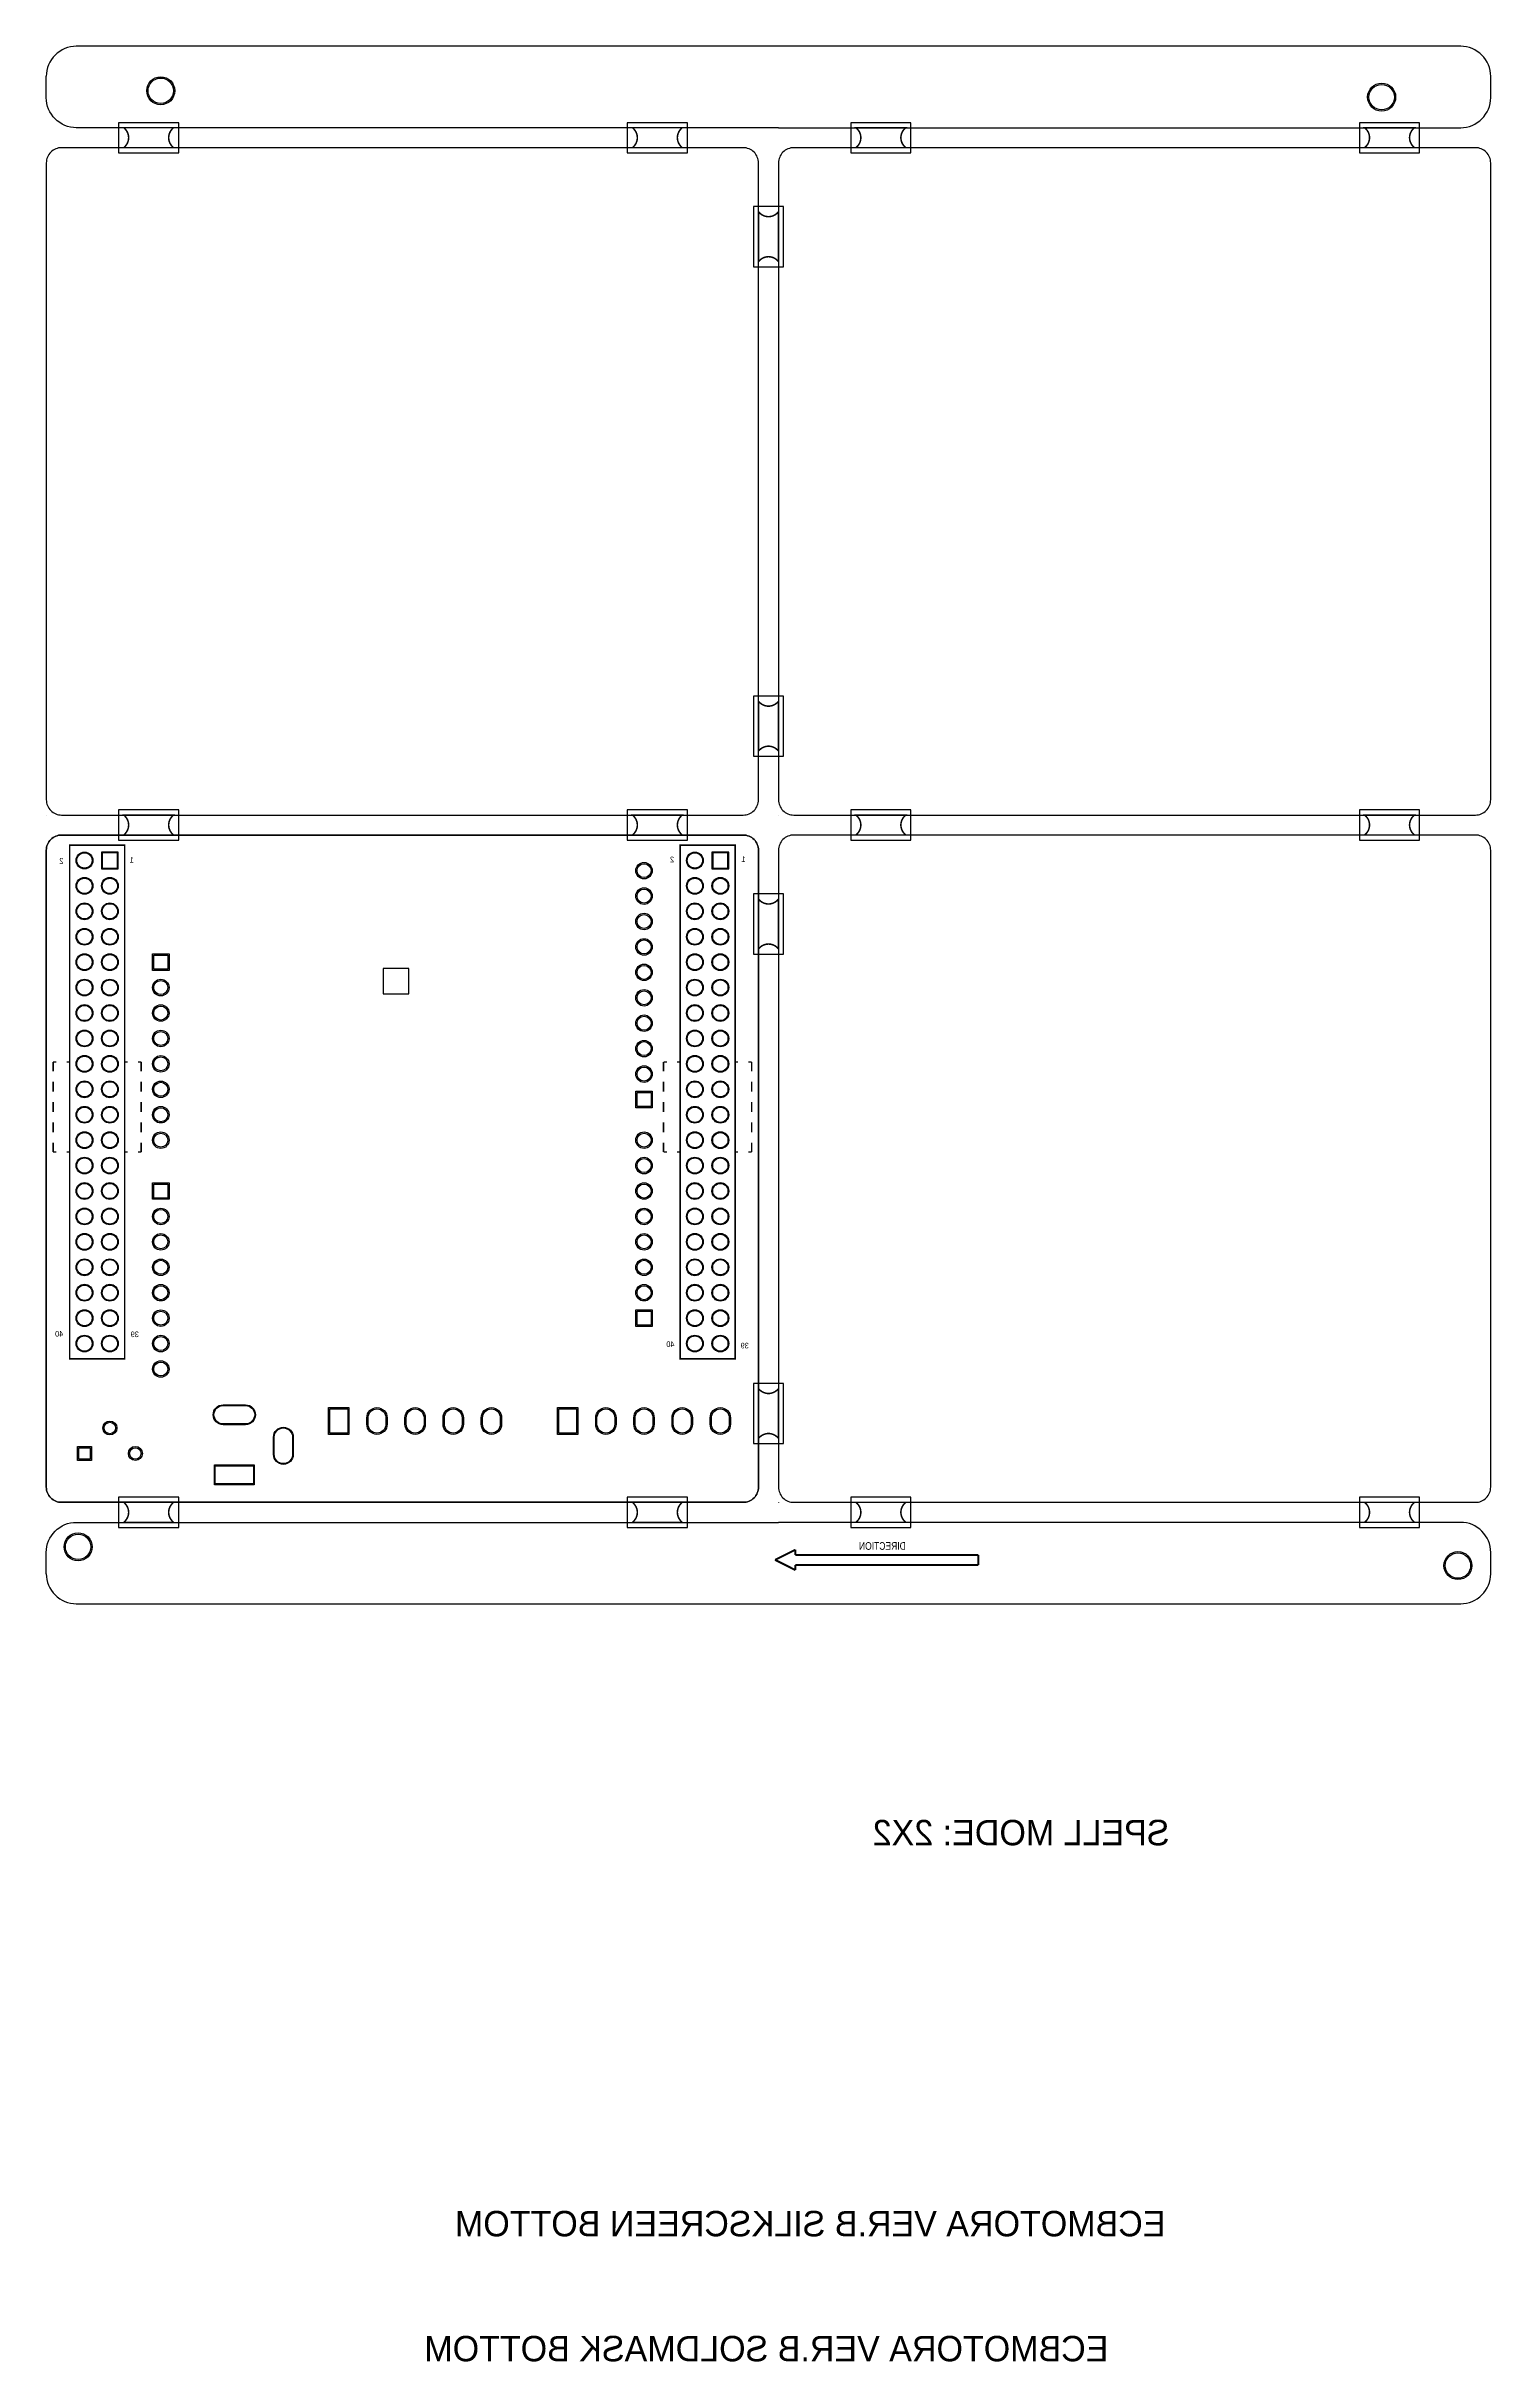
# Model space of a CAD drawing. Extents: x 0 to 144, y -86 to 145.
import ezdxf

# ---------------------------------------------------------------- set-up
doc = ezdxf.new("R2010")
doc.units = 0
for name, color, linetype in [('BOARD_GEOMETRY_ASSEMBLY_BOTTOM', 3, 'CONTINUOUS'), ('BOARD_GEOMETRY_OUTLINE', 1, 'CONTINUOUS'), ('BOARD_GEOMETRY_SOLDERMASK_BOTTO', 4, 'CONTINUOUS'), ('PACKAGE_GEOMETRY_SILKSCREEN_BOT', 5, 'CONTINUOUS'), ('PACKAGE_GEOMETRY_SOLDERMASK_BOT', 7, 'CONTINUOUS'), ('PIN_BOTTOM', 8, 'CONTINUOUS'), ('PIN_SOLDERMASK_BOTTOM', 9, 'CONTINUOUS')]:
    doc.layers.add(name, color=color, linetype=linetype)

msp = doc.modelspace()

# ---------------------------------------------------------------- linework, layer by layer
at = {"layer": 'BOARD_GEOMETRY_OUTLINE'}
for points in [[(2.9972, 145.444464, 0.414214), (0, 142.447264)], [(144.239996, 142.447264, 0.414214), (141.242796, 145.444464)], [(73.119996, 137.316464), (2.9972, 137.316464, -0.414214), (0, 140.313664), (0, 142.447264)], [(73.119996, 137.316464), (141.242796, 137.316464, 0.414214), (144.239996, 140.313664), (144.239996, 142.447264)], [(1.524, 68.658232), (69.596, 68.658232, 0.414214), (71.12, 70.182232), (71.12, 133.792468, 0.414214), (69.596, 135.316468), (1.524, 135.316468, 0.414214), (0, 133.792468), (0, 70.182232, 0.414214), (1.524, 68.658232)], [(74.643996, 68.658232), (142.715996, 68.658232, 0.414214), (144.239996, 70.182232), (144.239996, 133.792468, 0.414214), (142.715996, 135.316468), (74.643996, 135.316468, 0.414214), (73.119996, 133.792468), (73.119996, 70.182232, 0.414214), (74.643996, 68.658232)], [(1.524, 0), (69.596, 0, 0.414214), (71.12, 1.524), (71.12, 65.134236, 0.414214), (69.596, 66.658236), (1.524, 66.658236, 0.414214), (0, 65.134236), (0, 1.524, 0.414214), (1.524, 0)], [(74.643996, 0), (142.715996, 0, 0.414214), (144.239996, 1.524), (144.239996, 65.134236, 0.414214), (142.715996, 66.658236), (74.643996, 66.658236, 0.414214), (73.119996, 65.134236), (73.119996, 1.524, 0.414214), (74.643996, 0)], [(0, -7.130796), (0, -4.997196, -0.414214), (2.9972, -1.999996), (73.119996, -1.999996)], [(144.239996, -7.130796), (144.239996, -4.997196, 0.414214), (141.242796, -1.999996), (73.119996, -1.999996)], [(0, -7.130796, 0.414214), (2.9972, -10.127996)], [(141.242796, -10.127996, 0.414214), (144.239996, -7.130796)]]:
    msp.add_lwpolyline(points, format="xyb", dxfattribs=at)
for points in [[(73.119996, 145.444464), (2.9972, 145.444464)], [(141.242796, 145.444464), (73.119996, 145.444464)], [(0, 68.658232), (0, 68.65747)], [(73.119996, 68.658232), (73.119996, 68.65747)], [(73.119996, 0), (73.119996, -0.000762)], [(2.9972, -10.127996), (73.119996, -10.127996)], [(73.119996, -10.127996), (141.242796, -10.127996)]]:
    msp.add_lwpolyline(points, dxfattribs=at)
msp.add_lwpolyline([(0, 1.524), (0, 65.134236, -0.414214), (1.524, 66.658236), (69.596, 66.658236, -0.414214), (71.12, 65.134236), (71.12, 1.524, -0.414214), (69.596, 0), (1.524, 0, -0.414214)], format="xyb", close=True, dxfattribs=at)
at = {"layer": 'BOARD_GEOMETRY_SOLDERMASK_BOTTO'}
msp.add_lwpolyline([(33.655, 53.323236), (33.655, 50.783236), (36.195, 50.783236), (36.195, 53.323236)], close=True, dxfattribs=at)
at = {"layer": 'PACKAGE_GEOMETRY_SILKSCREEN_BOT', "const_width": 0.1524}
for points in [[(10.219944, 135.316214), (7.735824, 135.316214), (7.855458, 135.436356, 0.414167), (7.855458, 137.196322), (7.735062, 137.316718), (10.219944, 137.316718)], [(10.219944, 137.316718), (12.704064, 137.316718), (12.58443, 137.196576, 0.414167), (12.58443, 135.43661), (12.704826, 135.316214), (10.219944, 135.316214)], [(61.019944, 135.316214), (58.535824, 135.316214), (58.655458, 135.436356, 0.414167), (58.655458, 137.196322), (58.535062, 137.316718), (61.019944, 137.316718)], [(61.019944, 137.316718), (63.504064, 137.316718), (63.38443, 137.196576, 0.414167), (63.38443, 135.43661), (63.504826, 135.316214), (61.019944, 135.316214)], [(83.33994, 135.316214), (80.85582, 135.316214), (80.975454, 135.436356, 0.414167), (80.975454, 137.196322), (80.855058, 137.316718), (83.33994, 137.316718)], [(83.33994, 137.316718), (85.82406, 137.316718), (85.704426, 137.196576, 0.414167), (85.704426, 135.43661), (85.824822, 135.316214), (83.33994, 135.316214)], [(134.13994, 135.316214), (131.65582, 135.316214), (131.775454, 135.436356, 0.414167), (131.775454, 137.196322), (131.655058, 137.316718), (134.13994, 137.316718)], [(134.13994, 137.316718), (136.62406, 137.316718), (136.504426, 137.196576, 0.414167), (136.504426, 135.43661), (136.624822, 135.316214), (134.13994, 135.316214)], [(71.119746, 126.426468), (71.119746, 128.910588), (71.239888, 128.790954, 0.414167), (72.999854, 128.790954), (73.12025, 128.91135), (73.12025, 126.426468)], [(73.12025, 126.426468), (73.12025, 123.942348), (73.000108, 124.061982, 0.414167), (71.240142, 124.061982), (71.119746, 123.941586), (71.119746, 126.426468)], [(71.119746, 77.531468), (71.119746, 80.015588), (71.239888, 79.895954, 0.414167), (72.999854, 79.895954), (73.12025, 80.01635), (73.12025, 77.531468)], [(73.12025, 77.531468), (73.12025, 75.047348), (73.000108, 75.166982, 0.414167), (71.240142, 75.166982), (71.119746, 75.046586), (71.119746, 77.531468)], [(10.219944, 66.657982), (7.735824, 66.657982), (7.855458, 66.778124, 0.414167), (7.855458, 68.53809), (7.735062, 68.658486), (10.219944, 68.658486)], [(10.219944, 68.658486), (12.704064, 68.658486), (12.58443, 68.538344, 0.414167), (12.58443, 66.778378), (12.704826, 66.657982), (10.219944, 66.657982)], [(61.019944, 66.657982), (58.535824, 66.657982), (58.655458, 66.778124, 0.414167), (58.655458, 68.53809), (58.535062, 68.658486), (61.019944, 68.658486)], [(61.019944, 68.658486), (63.504064, 68.658486), (63.38443, 68.538344, 0.414167), (63.38443, 66.778378), (63.504826, 66.657982), (61.019944, 66.657982)], [(83.33994, 66.657982), (80.85582, 66.657982), (80.975454, 66.778124, 0.414167), (80.975454, 68.53809), (80.855058, 68.658486), (83.33994, 68.658486)], [(83.33994, 68.658486), (85.82406, 68.658486), (85.704426, 68.538344, 0.414167), (85.704426, 66.778378), (85.824822, 66.657982), (83.33994, 66.657982)], [(134.13994, 66.657982), (131.65582, 66.657982), (131.775454, 66.778124, 0.414167), (131.775454, 68.53809), (131.655058, 68.658486), (134.13994, 68.658486)], [(134.13994, 68.658486), (136.62406, 68.658486), (136.504426, 68.538344, 0.414167), (136.504426, 66.778378), (136.624822, 66.657982), (134.13994, 66.657982)], [(71.119746, 57.768236), (71.119746, 60.252356), (71.239888, 60.132722, 0.414167), (72.999854, 60.132722), (73.12025, 60.253118), (73.12025, 57.768236)], [(73.12025, 57.768236), (73.12025, 55.284116), (73.000108, 55.40375, 0.414167), (71.240142, 55.40375), (71.119746, 55.283354), (71.119746, 57.768236)], [(71.119746, 8.873236), (71.119746, 11.357356), (71.239888, 11.237722, 0.414167), (72.999854, 11.237722), (73.12025, 11.358118), (73.12025, 8.873236)], [(73.12025, 8.873236), (73.12025, 6.389116), (73.000108, 6.50875, 0.414167), (71.240142, 6.50875), (71.119746, 6.388354), (71.119746, 8.873236)], [(10.219944, -2.00025), (7.735824, -2.00025), (7.855458, -1.880108, 0.414167), (7.855458, -0.120142), (7.735062, 0.000254), (10.219944, 0.000254)], [(10.219944, 0.000254), (12.704064, 0.000254), (12.58443, -0.119888, 0.414167), (12.58443, -1.879854), (12.704826, -2.00025), (10.219944, -2.00025)], [(61.019944, -2.00025), (58.535824, -2.00025), (58.655458, -1.880108, 0.414167), (58.655458, -0.120142), (58.535062, 0.000254), (61.019944, 0.000254)], [(61.019944, 0.000254), (63.504064, 0.000254), (63.38443, -0.119888, 0.414167), (63.38443, -1.879854), (63.504826, -2.00025), (61.019944, -2.00025)], [(83.33994, -2.00025), (80.85582, -2.00025), (80.975454, -1.880108, 0.414167), (80.975454, -0.120142), (80.855058, 0.000254), (83.33994, 0.000254)], [(83.33994, 0.000254), (85.82406, 0.000254), (85.704426, -0.119888, 0.414167), (85.704426, -1.879854), (85.824822, -2.00025), (83.33994, -2.00025)], [(134.13994, -2.00025), (131.65582, -2.00025), (131.775454, -1.880108, 0.414167), (131.775454, -0.120142), (131.655058, 0.000254), (134.13994, 0.000254)], [(134.13994, 0.000254), (136.62406, 0.000254), (136.504426, -0.119888, 0.414167), (136.504426, -1.879854), (136.624822, -2.00025), (134.13994, -2.00025)]]:
    msp.add_lwpolyline(points, format="xyb", dxfattribs=at)
at = {"layer": 'PACKAGE_GEOMETRY_SILKSCREEN_BOT'}
for points, const_width in [([(7.830058, 65.638172), (7.830058, 14.3383), (2.329942, 14.3383), (2.329942, 65.638172), (7.830058, 65.638172)], 0.1524), ([(68.790058, 65.638172), (68.790058, 14.3383), (63.289942, 14.3383), (63.289942, 65.638172), (68.790058, 65.638172)], 0.1524), ([(0.679958, 43.988228), (1.016, 43.988228)], 0.1524), ([(0.679958, 43.052238), (0.679958, 43.988228)], 0.1524), ([(2.032, 43.988228), (2.329942, 43.988228)], 0.1524), ([(7.830058, 43.988228), (8.128, 43.988228)], 0.1524), ([(9.144, 43.988228), (9.480042, 43.988228)], 0.1524), ([(9.480042, 43.988228), (9.480042, 43.052238)], 0.1524), ([(61.639958, 43.988228), (61.976, 43.988228)], 0.1524), ([(61.639958, 43.052238), (61.639958, 43.988228)], 0.1524), ([(62.992, 43.988228), (63.289942, 43.988228)], 0.1524), ([(68.790058, 43.988228), (69.088, 43.988228)], 0.1524), ([(70.104, 43.988228), (70.440042, 43.988228)], 0.1524), ([(70.440042, 43.988228), (70.440042, 43.052238)], 0.1524), ([(0.679958, 41.020238), (0.679958, 42.036238)], 0.1524), ([(9.480042, 42.036238), (9.480042, 41.020238)], 0.1524), ([(61.639958, 41.020238), (61.639958, 42.036238)], 0.1524), ([(70.440042, 42.036238), (70.440042, 41.020238)], 0.1524), ([(0.679958, 38.988238), (0.679958, 40.004238)], 0.1524), ([(9.480042, 40.004238), (9.480042, 38.988238)], 0.1524), ([(61.639958, 38.988238), (61.639958, 40.004238)], 0.1524), ([(70.440042, 40.004238), (70.440042, 38.988238)], 0.1524), ([(0.679958, 36.956238), (0.679958, 37.972238)], 0.1524), ([(9.480042, 37.972238), (9.480042, 36.956238)], 0.1524), ([(61.639958, 36.956238), (61.639958, 37.972238)], 0.1524), ([(70.440042, 37.972238), (70.440042, 36.956238)], 0.1524), ([(0.679958, 34.988246), (0.679958, 35.940238)], 0.1524), ([(1.016, 34.988246), (0.679958, 34.988246)], 0.1524), ([(2.329942, 34.988246), (2.032, 34.988246)], 0.1524), ([(8.128, 34.988246), (7.830058, 34.988246)], 0.1524), ([(9.480042, 34.988246), (9.144, 34.988246)], 0.1524), ([(9.480042, 35.940238), (9.480042, 34.988246)], 0.1524), ([(61.639958, 34.988246), (61.639958, 35.940238)], 0.1524), ([(61.976, 34.988246), (61.639958, 34.988246)], 0.1524), ([(63.289942, 34.988246), (62.992, 34.988246)], 0.1524), ([(69.088, 34.988246), (68.790058, 34.988246)], 0.1524), ([(70.440042, 34.988246), (70.104, 34.988246)], 0.1524), ([(70.440042, 35.940238), (70.440042, 34.988246)], 0.1524), ([(74.803254, -4.7371), (72.77862, -5.747004)], 0.2032), ([(72.77862, -5.747004), (74.805032, -6.769862)], 0.2032), ([(74.803254, -5.247132), (74.803254, -4.7371)], 0.2032), ([(74.80427, -5.248148), (74.803254, -5.247132)], 0.2032), ([(93.08846, -5.248148), (74.80427, -5.248148)], 0.2032), ([(74.805032, -6.265672), (74.80427, -6.26491)], 0.2032), ([(74.80427, -6.26491), (93.08846, -6.26491)], 0.2032), ([(74.805032, -6.769862), (74.805032, -6.265672)], 0.2032), ([(93.08846, -6.26491), (93.08846, -5.248148)], 0.2032)]:
    msp.add_lwpolyline(points, dxfattribs=dict(at, const_width=const_width))
at = {"layer": 'PACKAGE_GEOMETRY_SOLDERMASK_BOT'}
for points in [[(7.21995, 134.816596), (13.219938, 134.816596), (13.219938, 137.816336), (7.21995, 137.816336)], [(58.01995, 134.816596), (64.019938, 134.816596), (64.019938, 137.816336), (58.01995, 137.816336)], [(80.339946, 134.816596), (86.339934, 134.816596), (86.339934, 137.816336), (80.339946, 137.816336)], [(131.139946, 134.816596), (137.139934, 134.816596), (137.139934, 137.816336), (131.139946, 137.816336)], [(73.619868, 123.426474), (73.619868, 129.426462), (70.620128, 129.426462), (70.620128, 123.426474)], [(73.619868, 74.531474), (73.619868, 80.531462), (70.620128, 80.531462), (70.620128, 74.531474)], [(7.21995, 66.158364), (13.219938, 66.158364), (13.219938, 69.158104), (7.21995, 69.158104)], [(58.01995, 66.158364), (64.019938, 66.158364), (64.019938, 69.158104), (58.01995, 69.158104)], [(80.339946, 66.158364), (86.339934, 66.158364), (86.339934, 69.158104), (80.339946, 69.158104)], [(131.139946, 66.158364), (137.139934, 66.158364), (137.139934, 69.158104), (131.139946, 69.158104)], [(73.619868, 54.768242), (73.619868, 60.76823), (70.620128, 60.76823), (70.620128, 54.768242)], [(73.619868, 5.873242), (73.619868, 11.87323), (70.620128, 11.87323), (70.620128, 5.873242)], [(7.21995, -2.499868), (13.219938, -2.499868), (13.219938, 0.499872), (7.21995, 0.499872)], [(58.01995, -2.499868), (64.019938, -2.499868), (64.019938, 0.499872), (58.01995, 0.499872)], [(80.339946, -2.499868), (86.339934, -2.499868), (86.339934, 0.499872), (80.339946, 0.499872)], [(131.139946, -2.499868), (137.139934, -2.499868), (137.139934, 0.499872), (131.139946, 0.499872)]]:
    msp.add_lwpolyline(points, close=True, dxfattribs=at)
at = {"layer": 'PIN_BOTTOM'}
for points in [[(7.112, 64.880236), (5.588, 64.880236), (5.588, 63.356236), (7.112, 63.356236)], [(68.072, 64.880236), (66.548, 64.880236), (66.548, 63.356236), (68.072, 63.356236)], [(10.7315, 54.656736), (12.1285, 54.656736), (12.1285, 53.259736), (10.7315, 53.259736)], [(60.3885, 39.539926), (58.9915, 39.539926), (58.9915, 40.936926), (60.3885, 40.936926)], [(10.7315, 31.796736), (12.1285, 31.796736), (12.1285, 30.399736), (10.7315, 30.399736)], [(60.3885, 17.699736), (58.9915, 17.699736), (58.9915, 19.096736), (60.3885, 19.096736)], [(28.321, 6.918452), (28.321, 9.331452), (30.099, 9.331452), (30.099, 6.918452)], [(51.181, 6.918452), (51.181, 9.331452), (52.959, 9.331452), (52.959, 6.918452)], [(4.3815, 5.456428), (4.3815, 4.313428), (3.2385, 4.313428), (3.2385, 5.456428)], [(16.870172, 3.661664), (20.680172, 3.661664), (20.680172, 1.832864), (16.870172, 1.832864)]]:
    msp.add_lwpolyline(points, close=True, dxfattribs=at)
for points in [[(19.892772, 7.832852), (17.657572, 7.832852, -1), (17.657572, 9.661652), (19.892772, 9.661652, -1)], [(33.909, 8.442452), (33.909, 7.807452, -1), (32.131, 7.807452), (32.131, 8.442452, -1)], [(37.719, 8.442452), (37.719, 7.807452, -1), (35.941, 7.807452), (35.941, 8.442452, -1)], [(41.529, 8.442452), (41.529, 7.807452, -1), (39.751, 7.807452), (39.751, 8.442452, -1)], [(45.339, 8.442452), (45.339, 7.807452, -1), (43.561, 7.807452), (43.561, 8.442452, -1)], [(56.769, 8.442452), (56.769, 7.807452, -1), (54.991, 7.807452), (54.991, 8.442452, -1)], [(60.579, 8.442452), (60.579, 7.807452, -1), (58.801, 7.807452), (58.801, 8.442452, -1)], [(64.389, 8.442452), (64.389, 7.807452, -1), (62.611, 7.807452), (62.611, 8.442452, -1)], [(68.199, 8.442452), (68.199, 7.807452, -1), (66.421, 7.807452), (66.421, 8.442452, -1)], [(22.76094, 4.783582), (22.76094, 6.510782, -1), (24.58974, 6.510782), (24.58974, 4.783582, -1)]]:
    msp.add_lwpolyline(points, format="xyb", close=True, dxfattribs=at)
for centre, radius in [((11.43, 141.002004), 1.27), ((133.35, 140.367004), 1.27), ((3.81, 64.118236), 0.762), ((64.77, 64.118236), 0.762), ((59.69, 63.098426), 0.6985), ((3.81, 61.578236), 0.762), ((6.35, 61.578236), 0.762), ((59.69, 60.558426), 0.6985), ((64.77, 61.578236), 0.762), ((67.31, 61.578236), 0.762), ((3.81, 59.038236), 0.762), ((6.35, 59.038236), 0.762), ((59.69, 58.018426), 0.6985), ((64.77, 59.038236), 0.762), ((67.31, 59.038236), 0.762), ((3.81, 56.498236), 0.762), ((6.35, 56.498236), 0.762), ((59.69, 55.478426), 0.6985), ((64.77, 56.498236), 0.762), ((67.31, 56.498236), 0.762), ((3.81, 53.958236), 0.762), ((6.35, 53.958236), 0.762), ((59.69, 52.938426), 0.6985), ((64.77, 53.958236), 0.762), ((67.31, 53.958236), 0.762), ((3.81, 51.418236), 0.762), ((6.35, 51.418236), 0.762), ((11.43, 51.418236), 0.6985), ((59.69, 50.398426), 0.6985), ((64.77, 51.418236), 0.762), ((67.31, 51.418236), 0.762), ((3.81, 48.878236), 0.762), ((6.35, 48.878236), 0.762), ((11.43, 48.878236), 0.6985), ((64.77, 48.878236), 0.762), ((67.31, 48.878236), 0.762), ((3.81, 46.338236), 0.762), ((6.35, 46.338236), 0.762), ((11.43, 46.338236), 0.6985), ((59.69, 47.858426), 0.6985), ((64.77, 46.338236), 0.762), ((67.31, 46.338236), 0.762), ((3.81, 43.798236), 0.762), ((6.35, 43.798236), 0.762), ((11.43, 43.798236), 0.6985), ((59.69, 45.318426), 0.6985), ((64.77, 43.798236), 0.762), ((67.31, 43.798236), 0.762), ((3.81, 41.258236), 0.762), ((6.35, 41.258236), 0.762), ((11.43, 41.258236), 0.6985), ((59.69, 42.778426), 0.6985), ((64.77, 41.258236), 0.762), ((67.31, 41.258236), 0.762), ((3.81, 38.718236), 0.762), ((6.35, 38.718236), 0.762), ((11.43, 38.718236), 0.6985), ((64.77, 38.718236), 0.762), ((67.31, 38.718236), 0.762), ((3.81, 36.178236), 0.762), ((6.35, 36.178236), 0.762), ((11.43, 36.178236), 0.6985), ((59.69, 36.178236), 0.6985), ((64.77, 36.178236), 0.762), ((67.31, 36.178236), 0.762), ((3.81, 33.638236), 0.762), ((6.35, 33.638236), 0.762), ((59.69, 33.638236), 0.6985), ((64.77, 33.638236), 0.762), ((67.31, 33.638236), 0.762), ((3.81, 31.098236), 0.762), ((6.35, 31.098236), 0.762), ((59.69, 31.098236), 0.6985), ((64.77, 31.098236), 0.762), ((67.31, 31.098236), 0.762), ((3.81, 28.558236), 0.762), ((6.35, 28.558236), 0.762), ((11.43, 28.558236), 0.6985), ((59.69, 28.558236), 0.6985), ((64.77, 28.558236), 0.762), ((67.31, 28.558236), 0.762), ((3.81, 26.018236), 0.762), ((6.35, 26.018236), 0.762), ((11.43, 26.018236), 0.6985), ((59.69, 26.018236), 0.6985), ((64.77, 26.018236), 0.762), ((67.31, 26.018236), 0.762), ((3.81, 23.478236), 0.762), ((6.35, 23.478236), 0.762), ((11.43, 23.478236), 0.6985), ((59.69, 23.478236), 0.6985), ((64.77, 23.478236), 0.762), ((67.31, 23.478236), 0.762), ((3.81, 20.938236), 0.762), ((6.35, 20.938236), 0.762), ((11.43, 20.938236), 0.6985), ((59.69, 20.938236), 0.6985), ((64.77, 20.938236), 0.762), ((67.31, 20.938236), 0.762), ((3.81, 18.398236), 0.762), ((6.35, 18.398236), 0.762), ((11.43, 18.398236), 0.6985), ((64.77, 18.398236), 0.762), ((67.31, 18.398236), 0.762), ((3.81, 15.858236), 0.762), ((6.35, 15.858236), 0.762), ((11.43, 15.858236), 0.6985), ((64.77, 15.858236), 0.762), ((67.31, 15.858236), 0.762), ((11.43, 13.318236), 0.6985), ((6.35, 7.424928), 0.5715), ((8.89, 4.884928), 0.5715), ((3.175, -4.445), 1.27), ((140.97, -6.317996), 1.27)]:
    msp.add_circle(centre, radius, dxfattribs=at)
at = {"layer": 'PIN_SOLDERMASK_BOTTOM'}
for points in [[(7.1882, 64.956436), (5.5118, 64.956436), (5.5118, 63.280036), (7.1882, 63.280036)], [(68.1482, 64.956436), (66.4718, 64.956436), (66.4718, 63.280036), (68.1482, 63.280036)], [(10.6045, 54.783736), (12.2555, 54.783736), (12.2555, 53.132736), (10.6045, 53.132736)], [(60.5155, 39.412926), (58.8645, 39.412926), (58.8645, 41.063926), (60.5155, 41.063926)], [(10.6045, 31.923736), (12.2555, 31.923736), (12.2555, 30.272736), (10.6045, 30.272736)], [(60.5155, 17.572736), (58.8645, 17.572736), (58.8645, 19.223736), (60.5155, 19.223736)], [(28.194, 6.791452), (28.194, 9.458452), (30.226, 9.458452), (30.226, 6.791452)], [(51.054, 6.791452), (51.054, 9.458452), (53.086, 9.458452), (53.086, 6.791452)], [(4.5085, 5.583428), (4.5085, 4.186428), (3.1115, 4.186428), (3.1115, 5.583428)], [(16.793972, 3.737864), (20.756372, 3.737864), (20.756372, 1.756664), (16.793972, 1.756664)]]:
    msp.add_lwpolyline(points, close=True, dxfattribs=at)
for points in [[(19.892772, 7.756652), (17.657572, 7.756652, -1), (17.657572, 9.737852), (19.892772, 9.737852, -1)], [(34.036, 8.442452), (34.036, 7.807452, -1), (32.004, 7.807452), (32.004, 8.442452, -1)], [(37.846, 8.442452), (37.846, 7.807452, -1), (35.814, 7.807452), (35.814, 8.442452, -1)], [(41.656, 8.442452), (41.656, 7.807452, -1), (39.624, 7.807452), (39.624, 8.442452, -1)], [(45.466, 8.442452), (45.466, 7.807452, -1), (43.434, 7.807452), (43.434, 8.442452, -1)], [(56.896, 8.442452), (56.896, 7.807452, -1), (54.864, 7.807452), (54.864, 8.442452, -1)], [(60.706, 8.442452), (60.706, 7.807452, -1), (58.674, 7.807452), (58.674, 8.442452, -1)], [(64.516, 8.442452), (64.516, 7.807452, -1), (62.484, 7.807452), (62.484, 8.442452, -1)], [(68.326, 8.442452), (68.326, 7.807452, -1), (66.294, 7.807452), (66.294, 8.442452, -1)], [(22.68474, 4.783582), (22.68474, 6.510782, -1), (24.66594, 6.510782), (24.66594, 4.783582, -1)]]:
    msp.add_lwpolyline(points, format="xyb", close=True, dxfattribs=at)
for centre, radius in [((11.43, 141.002004), 1.397), ((133.35, 140.367004), 1.397), ((3.81, 64.118236), 0.8382), ((64.77, 64.118236), 0.8382), ((59.69, 63.098426), 0.8255), ((3.81, 61.578236), 0.8382), ((6.35, 61.578236), 0.8382), ((59.69, 60.558426), 0.8255), ((64.77, 61.578236), 0.8382), ((67.31, 61.578236), 0.8382), ((3.81, 59.038236), 0.8382), ((6.35, 59.038236), 0.8382), ((59.69, 58.018426), 0.8255), ((64.77, 59.038236), 0.8382), ((67.31, 59.038236), 0.8382), ((3.81, 56.498236), 0.8382), ((6.35, 56.498236), 0.8382), ((59.69, 55.478426), 0.8255), ((64.77, 56.498236), 0.8382), ((67.31, 56.498236), 0.8382), ((3.81, 53.958236), 0.8382), ((6.35, 53.958236), 0.8382), ((59.69, 52.938426), 0.8255), ((64.77, 53.958236), 0.8382), ((67.31, 53.958236), 0.8382), ((3.81, 51.418236), 0.8382), ((6.35, 51.418236), 0.8382), ((11.43, 51.418236), 0.8255), ((59.69, 50.398426), 0.8255), ((64.77, 51.418236), 0.8382), ((67.31, 51.418236), 0.8382), ((3.81, 48.878236), 0.8382), ((6.35, 48.878236), 0.8382), ((11.43, 48.878236), 0.8255), ((59.69, 47.858426), 0.8255), ((64.77, 48.878236), 0.8382), ((67.31, 48.878236), 0.8382), ((3.81, 46.338236), 0.8382), ((6.35, 46.338236), 0.8382), ((11.43, 46.338236), 0.8255), ((64.77, 46.338236), 0.8382), ((67.31, 46.338236), 0.8382), ((3.81, 43.798236), 0.8382), ((6.35, 43.798236), 0.8382), ((11.43, 43.798236), 0.8255), ((59.69, 45.318426), 0.8255), ((64.77, 43.798236), 0.8382), ((67.31, 43.798236), 0.8382), ((3.81, 41.258236), 0.8382), ((6.35, 41.258236), 0.8382), ((11.43, 41.258236), 0.8255), ((59.69, 42.778426), 0.8255), ((64.77, 41.258236), 0.8382), ((67.31, 41.258236), 0.8382), ((3.81, 38.718236), 0.8382), ((6.35, 38.718236), 0.8382), ((11.43, 38.718236), 0.8255), ((64.77, 38.718236), 0.8382), ((67.31, 38.718236), 0.8382), ((3.81, 36.178236), 0.8382), ((6.35, 36.178236), 0.8382), ((64.77, 36.178236), 0.8382), ((67.31, 36.178236), 0.8382), ((11.43, 36.178236), 0.8255), ((59.69, 36.178236), 0.8255), ((3.81, 33.638236), 0.8382), ((6.35, 33.638236), 0.8382), ((59.69, 33.638236), 0.8255), ((64.77, 33.638236), 0.8382), ((67.31, 33.638236), 0.8382), ((3.81, 31.098236), 0.8382), ((6.35, 31.098236), 0.8382), ((59.69, 31.098236), 0.8255), ((64.77, 31.098236), 0.8382), ((67.31, 31.098236), 0.8382), ((3.81, 28.558236), 0.8382), ((6.35, 28.558236), 0.8382), ((11.43, 28.558236), 0.8255), ((59.69, 28.558236), 0.8255), ((64.77, 28.558236), 0.8382), ((67.31, 28.558236), 0.8382), ((3.81, 26.018236), 0.8382), ((6.35, 26.018236), 0.8382), ((11.43, 26.018236), 0.8255), ((59.69, 26.018236), 0.8255), ((64.77, 26.018236), 0.8382), ((67.31, 26.018236), 0.8382), ((3.81, 23.478236), 0.8382), ((6.35, 23.478236), 0.8382), ((11.43, 23.478236), 0.8255), ((59.69, 23.478236), 0.8255), ((64.77, 23.478236), 0.8382), ((67.31, 23.478236), 0.8382), ((3.81, 20.938236), 0.8382), ((6.35, 20.938236), 0.8382), ((11.43, 20.938236), 0.8255), ((59.69, 20.938236), 0.8255), ((64.77, 20.938236), 0.8382), ((67.31, 20.938236), 0.8382), ((3.81, 18.398236), 0.8382), ((6.35, 18.398236), 0.8382), ((11.43, 18.398236), 0.8255), ((64.77, 18.398236), 0.8382), ((67.31, 18.398236), 0.8382), ((3.81, 15.858236), 0.8382), ((6.35, 15.858236), 0.8382), ((11.43, 15.858236), 0.8255), ((64.77, 15.858236), 0.8382), ((67.31, 15.858236), 0.8382), ((11.43, 13.318236), 0.8255), ((6.35, 7.424928), 0.6985), ((8.89, 4.884928), 0.6985), ((3.175, -4.445), 1.397), ((140.97, -6.317996), 1.397)]:
    msp.add_circle(centre, radius, dxfattribs=at)

# ---------------------------------------------------------------- texts
at = {"layer": 'BOARD_GEOMETRY_ASSEMBLY_BOTTOM', "text_generation_flag": 2}
msp.add_text('SPELL MODE: 2X2', height=2.54, dxfattribs=at).set_placement((112.169956, -34.261044))
at = {"layer": 'PACKAGE_GEOMETRY_SILKSCREEN_BOT', "text_generation_flag": 2}
for s, height, width, p in [('2', 0.5588, 0.863636, (1.708658, 63.811404)), ('1', 0.5588, 0.863636, (8.730996, 63.894462)), ('2', 0.5588, 0.863636, (62.690248, 63.946278)), ('1', 0.5588, 0.863636, (69.817996, 63.961264)), ('40', 0.5588, 0.863636, (1.697482, 16.557752)), ('39', 0.5588, 0.863636, (9.239758, 16.503142)), ('40', 0.5588, 0.863636, (62.735714, 15.518892)), ('39', 0.5588, 0.863636, (70.14972, 15.37589)), ('DIRECTION', 0.762, 0.833667, (85.82914, -4.740656))]:
    msp.add_text(s, height=height, dxfattribs=dict(at, width=width)).set_placement(p)
msp.add_text('ECBMOTORA VER.B SILKSCREEN BOTTOM', height=2.54, dxfattribs=at).set_placement((111.768382, -73.32218))
at = {"layer": 'PACKAGE_GEOMETRY_SOLDERMASK_BOT', "text_generation_flag": 2}
msp.add_text('ECBMOTORA VER.B SOLDMASK BOTTOM', height=2.54, dxfattribs=at).set_placement((106.067606, -85.807296))

doc.saveas('drawing.dxf')
